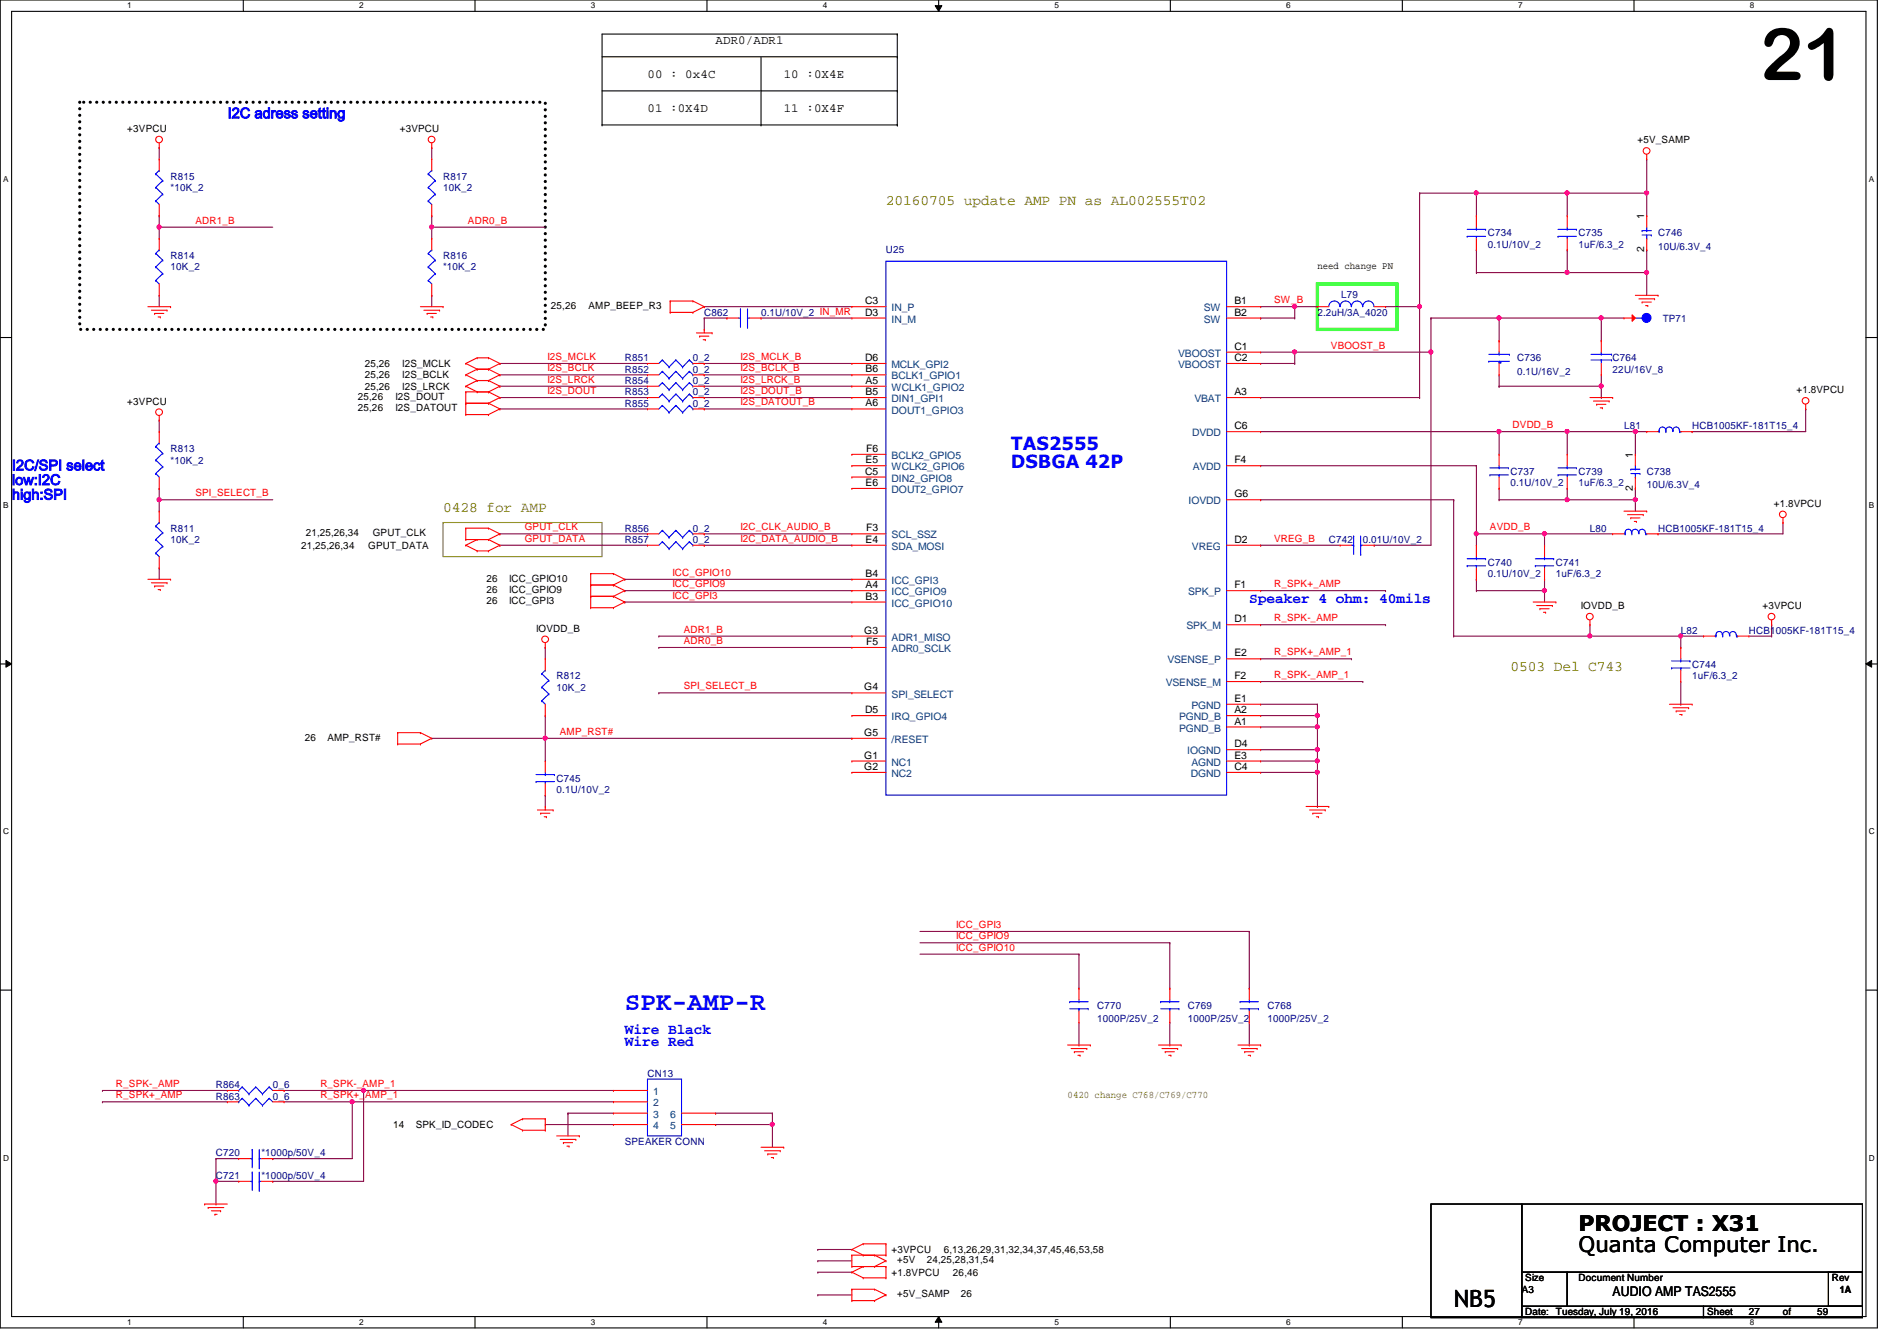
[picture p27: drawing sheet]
<svg xmlns="http://www.w3.org/2000/svg" width="297mm" height="210mm" viewBox="0 0 297 210" stroke-linecap="round" stroke-linejoin="round" font-family="sans-serif">
<defs><g id="words">
<text font-size="11.3" x="275.6" y="12.5">21</text>
<text font-size="4.1" fill="#00f" x="97.8" y="158.1">SPK-AMP-R</text>
<text font-size="3.7" x="227.6" y="204.6">NB5</text>
<g font-size="3.3">
<text x="247.2" y="195.9">Quanta Computer Inc.</text>
<text x="247.2" y="192.7">PROJECT : X31</text>
</g>
<g font-size="2.8" fill="#00f">
<text x="158.3" y="70.4">TAS2555</text>
<text x="158.3" y="73.2">DSBGA 42P</text>
</g>
<g font-size="2.3" fill="#00f">
<text x="35.6" y="18.5">ICadrs</text>
<text x="36.3" y="18.5">2</text>
<text x="43.1" y="18.5">essti</text>
<text x="48.5" y="18.5">etg</text>
<text x="51.5" y="18.5">n</text>
<text x="1.9" y="73.6">IC/PIslc</text>
<text x="1.9" y="75.9">lw:2</text>
<text x="2.4" y="75.9">o IC</text>
<text x="2.5" y="73.6">2 S</text>
<text x="11.5" y="73.6">eet</text>
<text x="1.9" y="78.2">hihS</text>
<text x="3.6" y="78.2">g:PI</text>
<text x="195.6" y="94.3">Speaker 4 ohm: 40mils</text>
<text x="97.8" y="161.9">Wire Black</text>
<text x="97.8" y="163.7">Wire Red</text>
</g>
<g font-size="2.3" fill="#808000">
<text x="138.7" y="32.1">20160705 update AMP PN as AL002555T02</text>
<text x="69.4" y="80.1">0428 for AMP</text>
<text x="236.5" y="105">0503 Del C743</text>
</g>
<text font-size="2.1" x="252.5" y="202.9">AUDIO AMP TAS2555</text>
<g font-size="1.9">
<text x="112.1" y="6.9">ADR0/ADR1</text>
<text x="101.4" y="12.2">00 : 0x4C</text>
<text x="101.4" y="17.5">01 :0X4D</text>
<text x="122.7" y="12.2">10 :0X4E</text>
<text x="122.7" y="17.5">11 :0X4F</text>
</g>
<g font-size="1.6">
<text x="19.9" y="20.7">+3VPCU</text>
<text x="62.6" y="20.7">+3VPCU</text>
<text x="256.4" y="22.4">+5V_SAMP</text>
<text x="257.5" y="34.3" transform="rotate(-90 257.5 34.3)">1</text>
<text x="257.5" y="39.5" transform="rotate(-90 257.5 39.5)">2</text>
<text x="135.5" y="47.6">C3</text>
<text x="193.3" y="47.6">B1</text>
<text x="206.3" y="42.1">need change PN</text>
<text x="86.3" y="48.4">25,26</text>
<text x="92.2" y="48.4">AMP_BEEP_R3</text>
<text x="135.5" y="49.4">D3</text>
<text x="193.3" y="49.4">B2</text>
<text x="57.1" y="57.4">25,26</text>
<text x="57.1" y="59.2">25,26</text>
<text x="63" y="57.4">I2S_MCLK</text>
<text x="63" y="59.2">I2S_BCLK</text>
<text x="135.5" y="56.5">D6</text>
<text x="135.5" y="58.3">B6</text>
<text x="193.3" y="56.5">C2</text>
<text x="193.3" y="54.7">C1</text>
<text x="19.9" y="63.3">+3VPCU</text>
<text x="56" y="62.6">25,26</text>
<text x="56" y="64.4">25,26</text>
<text x="57.1" y="61">25,26</text>
<text x="61.9" y="62.6">I2S_DOUT</text>
<text x="61.9" y="64.4">I2S_DATOUT</text>
<text x="63" y="61">I2S_LRCK</text>
<text x="135.5" y="63.6">A6</text>
<text x="135.5" y="60.1">A5</text>
<text x="135.5" y="61.8">B5</text>
<text x="193.3" y="61.8">A3</text>
<text x="281.3" y="61.6">+1.8VPCU</text>
<text x="135.6" y="70.7">F6</text>
<text x="193.3" y="67.2">C6</text>
<text x="255.7" y="71.7" transform="rotate(-90 255.7 71.7)">1</text>
<text x="135.5" y="74.3">C5</text>
<text x="135.5" y="72.5">E5</text>
<text x="135.5" y="76.1">E6</text>
<text x="193.3" y="72.5">F4</text>
<text x="193.3" y="77.9">G6</text>
<text x="255.7" y="76.8" transform="rotate(-90 255.7 76.8)">2</text>
<text x="47.9" y="83.9">21,25,26,34</text>
<text x="58.4" y="83.9">GPUT_CLK</text>
<text x="135.6" y="83.2">F3</text>
<text x="277.7" y="79.3">+1.8VPCU</text>
<text x="47.2" y="85.9">21,25,26,34</text>
<text x="57.7" y="85.9">GPUT_DATA</text>
<text x="135.5" y="85">E4</text>
<text x="193.3" y="85">D2</text>
<text x="76.2" y="92.8">26</text>
<text x="76.2" y="94.6">26</text>
<text x="76.2" y="91.1">26</text>
<text x="79.7" y="92.8">ICC_GPIO9</text>
<text x="79.7" y="94.6">ICC_GPI3</text>
<text x="79.7" y="91.1">ICC_GPIO10</text>
<text x="135.5" y="90.3">B4</text>
<text x="135.5" y="92.1">A4</text>
<text x="135.5" y="93.9">B3</text>
<text x="193.3" y="92.1">F1</text>
<text x="247.5" y="95.3">IOVDD_B</text>
<text x="276" y="95.3">+3VPCU</text>
<text x="83.9" y="98.9">IOVDD_B</text>
<text x="135.3" y="99.2">G3</text>
<text x="135.6" y="101">F5</text>
<text x="193.3" y="97.4">D1</text>
<text x="193.3" y="106.3">F2</text>
<text x="193.3" y="102.7">E2</text>
<text x="135.3" y="108.1">G4</text>
<text x="135.5" y="111.6">D5</text>
<text x="193.3" y="109.9">E1</text>
<text x="193.3" y="113.4">A1</text>
<text x="193.3" y="111.6">A2</text>
<text x="47.7" y="116">26</text>
<text x="51.3" y="116">AMP_RST#</text>
<text x="135.3" y="115.2">G5</text>
<text x="135.3" y="118.7">G1</text>
<text x="193.3" y="118.7">E3</text>
<text x="193.3" y="117">D4</text>
<text x="135.3" y="120.5">G2</text>
<text x="193.3" y="120.5">C4</text>
<text x="61.5" y="176.6">14</text>
<text x="65.1" y="176.6">SPK_ID_CODEC</text>
<text x="139.6" y="196.1">+3VPCU</text>
<text x="140.5" y="197.7">+5V</text>
<text x="145.1" y="197.7">24,25,28,31,54</text>
<text x="147.8" y="196.1">6,13,26,29,31,32,34,37,45,46,53,58</text>
<text x="139.6" y="199.7">+1.8VPCU</text>
<text x="140.5" y="203.1">+5V_SAMP</text>
<text x="149.2" y="199.7">26,46</text>
<text x="150.4" y="203.1">26</text>
<text x="238.3" y="202.4">A3</text>
<text x="238.8" y="200.6">Size</text>
<text x="247.2" y="200.6">Document Number</text>
<text x="286.8" y="200.6">Rev</text>
<text x="288.1" y="202.4">1A</text>
<text x="238.8" y="205.9">Date:</text>
<text x="243.6" y="205.9">Tuesday, July 19, 2016</text>
<text x="267.3" y="205.9">Sheet</text>
<text x="273.9" y="205.9">27</text>
<text x="279.2" y="205.9">of</text>
<text x="284.5" y="205.9">59</text>
</g>
<g font-size="1.6" fill="#000080">
<text x="26.7" y="28.1">R815</text>
<text x="26.7" y="29.9">*10K_2</text>
<text x="69.4" y="28.1">R817</text>
<text x="69.4" y="29.9">10K_2</text>
<text x="26.7" y="40.6">R814</text>
<text x="69.4" y="40.6">R816</text>
<text x="138.7" y="39.7">U25</text>
<text x="233" y="37">C734</text>
<text x="233" y="38.8">0.1U/10V_2</text>
<text x="247.2" y="37">C735</text>
<text x="247.2" y="38.8">1uF/6.3_2</text>
<text x="259.6" y="37">C746</text>
<text x="259.6" y="39.1">10U/6.3V_4</text>
<text x="26.7" y="42.3">10K_2</text>
<text x="69.4" y="42.3">*10K_2</text>
<text x="210" y="46.6">L79</text>
<text x="110.3" y="49.4">C862</text>
<text x="119.2" y="49.4">0.1U/10V_2 IN_MR</text>
<text x="206.3" y="49.4">2.2uH/3A_4020</text>
<text x="260.3" y="50.3">TP71</text>
<text x="97.8" y="58.3">R852</text>
<text x="97.8" y="56.6">R851</text>
<text x="108.5" y="58.3">0_2</text>
<text x="108.5" y="56.6">0_2</text>
<text x="237.6" y="56.6">C736</text>
<text x="237.6" y="58.7">0.1U/16V_2</text>
<text x="252.5" y="56.6">C764</text>
<text x="252.5" y="58.3">22U/16V_8</text>
<text x="97.8" y="61.9">R853</text>
<text x="97.8" y="60.1">R854</text>
<text x="97.8" y="63.7">R855</text>
<text x="108.5" y="61.9">0_2</text>
<text x="108.5" y="60.1">0_2</text>
<text x="108.5" y="63.7">0_2</text>
<text x="26.7" y="70.8">R813</text>
<text x="254.3" y="67.2">L81</text>
<text x="265" y="67.2">HCB1005KF-181T15_4</text>
<text x="26.7" y="72.6">*10K_2</text>
<text x="236.5" y="74.3">C737</text>
<text x="236.5" y="76.1">0.1U/10V_2</text>
<text x="247.2" y="74.3">C739</text>
<text x="247.2" y="76.1">1uF/6.3_2</text>
<text x="257.8" y="74.3">C738</text>
<text x="257.8" y="76.5">10U/6.3V_4</text>
<text x="26.7" y="83.2">R811</text>
<text x="97.8" y="83.2">R856</text>
<text x="108.5" y="83.2">0_2</text>
<text x="249" y="83.2">L80</text>
<text x="259.6" y="83.2">HCB1005KF-181T15_4</text>
<text x="26.7" y="85">10K_2</text>
<text x="97.8" y="85">R857</text>
<text x="108.5" y="85">0_2</text>
<text x="208.1" y="85">C742</text>
<text x="213.4" y="85">0.01U/10V_2</text>
<text x="233" y="88.6">C740</text>
<text x="243.6" y="88.6">C741</text>
<text x="233" y="90.3">0.1U/10V_2</text>
<text x="243.6" y="90.3">1uF/6.3_2</text>
<text x="263.2" y="99.2">L82</text>
<text x="273.9" y="99.2">HCB1005KF-181T15_4</text>
<text x="87.2" y="106.3">R812</text>
<text x="265" y="104.6">C744</text>
<text x="265" y="106.3">1uF/6.3_2</text>
<text x="87.2" y="108.1">10K_2</text>
<text x="87.2" y="122.3">C745</text>
<text x="87.2" y="124.1">0.1U/10V_2</text>
<text x="171.8" y="157.9">C770</text>
<text x="171.8" y="160">1000P/25V_2</text>
<text x="186" y="157.9">C769</text>
<text x="186" y="160">1000P/25V_2</text>
<text x="198.5" y="157.9">C768</text>
<text x="198.5" y="160">1000P/25V_2</text>
<text x="33.8" y="172.1">R863</text>
<text x="33.8" y="170.3">R864</text>
<text x="42.7" y="172.1">0_6</text>
<text x="42.7" y="170.3">0_6</text>
<text x="101.4" y="168.6">CN13</text>
<text x="97.8" y="179.2">SPEAKER CONN</text>
<text x="33.8" y="181">C720</text>
<text x="33.8" y="184.6">C721</text>
<text x="40.9" y="181">*1000p/50V_4</text>
<text x="40.9" y="184.6">*1000p/50V_4</text>
</g>
<g font-size="1.6" fill="#f00">
<text x="30.6" y="35">ADR1_B</text>
<text x="73.3" y="35">ADR0_B</text>
<text x="199.5" y="47.5">SW_B</text>
<text x="85.7" y="56.3">I2S_MCLK</text>
<text x="85.7" y="58.1">I2S_BCLK</text>
<text x="85.7" y="59.9">I2S_LRCK</text>
<text x="115.9" y="56.3">I2S_MCLK_B</text>
<text x="115.9" y="58.1">I2S_BCLK_B</text>
<text x="115.9" y="59.9">I2S_LRCK_B</text>
<text x="208.4" y="54.6">VBOOST_B</text>
<text x="85.7" y="61.7">I2S_DOUT</text>
<text x="115.9" y="61.7">I2S_DOUT_B</text>
<text x="115.9" y="63.5">I2S_DATOUT_B</text>
<text x="236.9" y="67">DVDD_B</text>
<text x="30.6" y="77.7">SPI_SELECT_B</text>
<text x="82.2" y="83">GPUT_CLK</text>
<text x="115.9" y="83">I2C_CLK_AUDIO_B</text>
<text x="233.3" y="83">AVDD_B</text>
<text x="82.2" y="84.8">GPUT_DATA</text>
<text x="115.9" y="84.8">I2C_DATA_AUDIO_B</text>
<text x="199.5" y="84.8">VREG_B</text>
<text x="105.3" y="91.9">ICC_GPIO9</text>
<text x="105.3" y="93.7">ICC_GPI3</text>
<text x="105.3" y="90.1">ICC_GPIO10</text>
<text x="199.5" y="91.9">R_SPK+_AMP</text>
<text x="107.1" y="99">ADR1_B</text>
<text x="107.1" y="100.8">ADR0_B</text>
<text x="199.5" y="97.2">R_SPK-_AMP</text>
<text x="107.1" y="107.9">SPI_SELECT_B</text>
<text x="199.5" y="102.6">R_SPK+_AMP_1</text>
<text x="199.5" y="106.1">R_SPK-_AMP_1</text>
<text x="87.7" y="115">AMP_RST#</text>
<text x="149.7" y="147">ICC_GPIO9</text>
<text x="149.7" y="145.2">ICC_GPI3</text>
<text x="149.7" y="148.8">ICC_GPIO10</text>
<text x="18.2" y="171.9">R_SPK+_AMP</text>
<text x="18.2" y="170.1">R_SPK-_AMP</text>
<text x="50.2" y="171.9">R_SPK+_AMP_1</text>
<text x="50.2" y="170.1">R_SPK-_AMP_1</text>
</g>
<g font-size="1.6" fill="#004080">
<text x="139.6" y="48.7">IN_P</text>
<text x="139.6" y="50.5">IN_M</text>
<text x="188.5" y="48.7">SW</text>
<text x="188.5" y="50.5">SW</text>
<text x="139.6" y="57.6">MCLK_GPI2</text>
<text x="139.6" y="59.4">BCLK1_GPIO1</text>
<text x="184.5" y="57.6">VBOOST</text>
<text x="184.5" y="55.8">VBOOST</text>
<text x="139.6" y="64.7">DOUT1_GPIO3</text>
<text x="139.6" y="61.2">WCLK1_GPIO2</text>
<text x="139.6" y="62.9">DIN1_GPI1</text>
<text x="187" y="62.9">VBAT</text>
<text x="139.6" y="71.8">BCLK2_GPIO5</text>
<text x="186.7" y="68.3">DVDD</text>
<text x="139.6" y="75.4">DIN2_GPIO8</text>
<text x="139.6" y="73.6">WCLK2_GPIO6</text>
<text x="139.6" y="77.2">DOUT2_GPIO7</text>
<text x="186.8" y="73.6">AVDD</text>
<text x="186.1" y="79">IOVDD</text>
<text x="139.6" y="84.3">SCL_SSZ</text>
<text x="139.6" y="86.1">SDA_MOSI</text>
<text x="186.6" y="86.1">VREG</text>
<text x="139.6" y="91.4">ICC_GPI3</text>
<text x="139.6" y="93.2">ICC_GPIO9</text>
<text x="139.6" y="95">ICC_GPIO10</text>
<text x="186.1" y="93.2">SPK_P</text>
<text x="139.6" y="100.3">ADR1_MISO</text>
<text x="185.8" y="98.5">SPK_M</text>
<text x="139.6" y="102.1">ADR0_SCLK</text>
<text x="182.5" y="107.4">VSENSE_M</text>
<text x="182.8" y="103.8">VSENSE_P</text>
<text x="139.6" y="109.2">SPI_SELECT</text>
<text x="139.6" y="112.7">IRQ_GPIO4</text>
<text x="184.6" y="112.7">PGND_B</text>
<text x="186.6" y="111">PGND</text>
<text x="139.6" y="116.3">/RESET</text>
<text x="139.6" y="119.8">NC1</text>
<text x="184.6" y="114.5">PGND_B</text>
<text x="185.9" y="118.1">IOGND</text>
<text x="186.6" y="119.8">AGND</text>
<text x="139.6" y="121.6">NC2</text>
<text x="186.5" y="121.6">DGND</text>
<text x="102.3" y="171.4">1</text>
<text x="102.3" y="173.2">2</text>
<text x="102.3" y="175">3</text>
<text x="102.3" y="176.7">4</text>
<text x="104.9" y="176.7">5</text>
<text x="104.9" y="175">6</text>
</g>
<text font-size="1.6" fill="#808000" x="167.2" y="171.9">0420 change C768/C769/C770</text>
<g font-size="1.3">
<text x="19.9" y="1.3">1</text>
<text x="56.2" y="1.3">2</text>
<text x="92.5" y="1.3">3</text>
<text x="128.8" y="1.3">4</text>
<text x="165.1" y="1.3">5</text>
<text x="201.4" y="1.3">6</text>
<text x="237.7" y="1.3">7</text>
<text x="274" y="1.3">8</text>
<text x=".5" y="28.4">A</text>
<text x="292.6" y="28.4">A</text>
<text x=".5" y="79.5">B</text>
<text x="292.6" y="79.5">B</text>
<text x=".5" y="130.6">C</text>
<text x="292.6" y="130.6">C</text>
<text x=".5" y="181.7">D</text>
<text x="292.6" y="181.7">D</text>
<text x="19.9" y="207.4">1</text>
<text x="56.2" y="207.4">2</text>
<text x="92.5" y="207.4">3</text>
<text x="128.8" y="207.4">4</text>
<text x="165.1" y="207.4">5</text>
<text x="201.4" y="207.4">6</text>
<text x="237.7" y="207.4">7</text>
<text x="274" y="207.4">8</text>
</g>
</g></defs>
<path d="M0 0h294v207.9h-294zM1.8 1.8h290.4v204.3h-290.4z" fill="none" stroke="#000" stroke-width=".17"/>
<g fill="#fff">
<path d="M19.9 .2h.7v1.4h-.7z"/>
<path d="M19.9 206.2h.7v1.4h-.7z"/>
</g>
<path d="M38.1 0v1.8M38.1 206.1v1.8" fill="none" stroke="#000" stroke-width=".17"/>
<g fill="#fff">
<path d="M56.2 .2h.7v1.4h-.7z"/>
<path d="M56.2 206.2h.7v1.4h-.7z"/>
</g>
<path d="M74.4 0v1.8M74.4 206.1v1.8" fill="none" stroke="#000" stroke-width=".17"/>
<g fill="#fff">
<path d="M92.5 .2h.7v1.4h-.7z"/>
<path d="M92.5 206.2h.7v1.4h-.7z"/>
</g>
<path d="M110.7 0v1.8M110.7 206.1v1.8" fill="none" stroke="#000" stroke-width=".17"/>
<g fill="#fff">
<path d="M128.8 .2h.7v1.4h-.7z"/>
<path d="M128.8 206.2h.7v1.4h-.7z"/>
</g>
<path d="M147 0v1.8M147 206.1v1.8" fill="none" stroke="#000" stroke-width=".17"/>
<path d="M146.4 .9h1.1l-.5 .9zM147 206.1l.5 .9h-1.1z" fill="#000"/>
<path d="M146.4 .9h1.1l-.5 .9zM147 206.1l.5 .9h-1.1z" fill="none" stroke="#000" stroke-width=".16"/>
<g fill="#fff">
<path d="M165.1 .2h.7v1.4h-.7z"/>
<path d="M165.1 206.2h.7v1.4h-.7z"/>
</g>
<path d="M183.3 0v1.8M183.3 206.1v1.8" fill="none" stroke="#000" stroke-width=".17"/>
<g fill="#fff">
<path d="M201.4 .2h.7v1.4h-.7z"/>
<path d="M201.4 206.2h.7v1.4h-.7z"/>
</g>
<path d="M219.6 0v1.8M219.6 206.1v1.8" fill="none" stroke="#000" stroke-width=".17"/>
<g fill="#fff">
<path d="M237.7 .2h.7v1.4h-.7z"/>
<path d="M237.7 206.2h.7v1.4h-.7z"/>
</g>
<path d="M255.9 0v1.8M255.9 206.1v1.8" fill="none" stroke="#000" stroke-width=".17"/>
<g fill="#fff">
<path d="M274 .2h.7v1.4h-.7z"/>
<path d="M274 206.2h.7v1.4h-.7z"/>
<path d="M.5 27.3h.8v1.4h-.8z"/>
<path d="M292.6 27.3h.9v1.4h-.9z"/>
<path d="M.5 78.4h.8v1.4h-.8z"/>
<path d="M292.6 78.4h.9v1.4h-.9z"/>
</g>
<path d="M0 52.8h1.8M292.2 52.8h1.8" fill="none" stroke="#000" stroke-width=".17"/>
<g fill="#fff">
<path d="M.5 129.5h.9v1.4h-.9z"/>
<path d="M292.6 129.5h.9v1.4h-.9z"/>
</g>
<path d="M0 103.9h1.8M292.2 103.9h1.8" fill="none" stroke="#000" stroke-width=".17"/>
<path d="M.9 103.4l.9 .5-.9 .5zM292.2 103.9l.9-.5v1z" fill="#000"/>
<path d="M.9 103.4l.9 .5-.9 .5zM292.2 103.9l.9-.5v1z" fill="none" stroke="#000" stroke-width=".16"/>
<g fill="#fff">
<path d="M.5 180.5h.9v1.4h-.9z"/>
<path d="M292.6 180.5h.9v1.4h-.9z"/>
</g>
<g fill="none" stroke="#000" stroke-width=".17">
<path d="M94.3 19.6h.1M94.3 19.6h46.2M94.3 14.2h46.2M94.3 8.9h46.2M119.2 19.6h.1M119.2 8.9v10.7M140.5 19.6h.1M140.5 14.2h.1M140.5 8.9h.1M140.5 5.3h.1M140.5 5.3v14.3M140.5 5.3h-46.2v14.3"/>
<path d="M0 155h1.8M292.2 155h1.8"/>
</g>
<path d="M12.5 16h72.9v35.6h-72.9z" fill="none" stroke="#000" stroke-width=".51" stroke-dasharray="0 1"/>
<path d="M206.3 44.4h12.4v7.2h-12.4z" fill="none" stroke="#0f0" stroke-width=".51"/>
<path d="M69.4 81.8h24.9v5.3h-24.9z" fill="none" stroke="#808000" stroke-width=".17"/>
<path d="M197.4 49.8h.1M197.4 48h8.9M197.4 49.8h5.3M202.7 48h.1M202.7 49.8h.1M202.7 48v1.8M206.3 48h.1" fill="none" stroke="#800040" stroke-width=".17"/>
<circle cx="202.7" cy="48" r=".32" fill="#f0f"/>
<circle cx="202.7" cy="48" r=".32" fill="none" stroke="#f0f" stroke-width=".17"/>
<path d="M217 48h5.3M222.3 48h.1" fill="none" stroke="#800040" stroke-width=".17"/>
<circle cx="222.3" cy="48" r=".32" fill="#f0f"/>
<circle cx="222.3" cy="48" r=".32" fill="none" stroke="#f0f" stroke-width=".17"/>
<path d="M222.3 30.2h.1M222.3 30.2v17.8M222.3 30.2h8.9M257.8 30.2h.1M257.8 24.9v5.3M197.4 62.2h24.9M222.3 62.2h.1" fill="none" stroke="#800040" stroke-width=".17"/>
<circle cx="257.8" cy="30.2" r=".32" fill="#f0f"/>
<circle cx="257.8" cy="30.2" r=".32" fill="none" stroke="#f0f" stroke-width=".17"/>
<path d="M231.2 30.2h.1M231.2 30.2v3.6M231.2 30.2h14.2M245.4 30.2h.1M245.4 30.2v3.6" fill="none" stroke="#800040" stroke-width=".17"/>
<circle cx="245.4" cy="30.2" r=".32" fill="#f0f"/>
<circle cx="245.4" cy="30.2" r=".32" fill="none" stroke="#f0f" stroke-width=".17"/>
<circle cx="231.2" cy="30.2" r=".32" fill="#f0f"/>
<circle cx="231.2" cy="30.2" r=".32" fill="none" stroke="#f0f" stroke-width=".17"/>
<path d="M231.2 39.1h.1M231.2 39.1v3.6M231.2 42.7h.1M231.2 42.7h14.2" fill="none" stroke="#800040" stroke-width=".17"/>
<circle cx="245.4" cy="42.6" r=".32" fill="#f0f"/>
<circle cx="245.4" cy="42.6" r=".32" fill="none" stroke="#f0f" stroke-width=".17"/>
<path d="M257.8 39.1h.1M257.8 39.1v7.1M257.8 42.7h.1" fill="none" stroke="#800040" stroke-width=".17"/>
<circle cx="257.8" cy="42.6" r=".32" fill="#f0f"/>
<circle cx="257.8" cy="42.6" r=".32" fill="none" stroke="#f0f" stroke-width=".17"/>
<path d="M245.4 39.1h.1M245.4 39.1v3.6M197.4 55.1h26.7M197.4 56.9h5.3M202.7 55.1h.1M202.7 56.9h.1M202.7 55.1v1.8M224.1 55.1h.1M224.1 55.1v30.2h-8.9M245.4 42.7h.1M245.4 42.7h12.4M215.2 85.3h.1" fill="none" stroke="#800040" stroke-width=".17"/>
<circle cx="202.7" cy="55.1" r=".32" fill="#f0f"/>
<circle cx="202.7" cy="55.1" r=".32" fill="none" stroke="#f0f" stroke-width=".17"/>
<circle cx="224" cy="55.1" r=".32" fill="#f0f"/>
<circle cx="224" cy="55.1" r=".32" fill="none" stroke="#f0f" stroke-width=".17"/>
<path d="M224.1 49.8h.1M224.1 49.8v5.3M224.1 49.8h26.6M234.7 53.3h.1M234.7 49.8v3.5M250.7 53.3h.1M250.7 49.8h.1M250.7 49.8v3.5" fill="none" stroke="#800040" stroke-width=".17"/>
<circle cx="234.7" cy="49.8" r=".32" fill="#f0f"/>
<circle cx="234.7" cy="49.8" r=".32" fill="none" stroke="#f0f" stroke-width=".17"/>
<circle cx="250.7" cy="49.8" r=".32" fill="#f0f"/>
<circle cx="250.7" cy="49.8" r=".32" fill="none" stroke="#f0f" stroke-width=".17"/>
<path d="M234.7 58.7v1.8M250.7 58.7v1.8M234.7 60.5h.1M234.7 60.5h16M250.7 60.5h.1" fill="none" stroke="#800040" stroke-width=".17"/>
<circle cx="250.7" cy="60.4" r=".32" fill="#f0f"/>
<circle cx="250.7" cy="60.4" r=".32" fill="none" stroke="#f0f" stroke-width=".17"/>
<path d="M250.7 49.8h.1M250.7 49.8h3.6M197.4 67.6h37.3M234.7 67.6h.1M250.7 62.2h.1M250.7 60.5v1.7" fill="none" stroke="#800040" stroke-width=".17"/>
<circle cx="234.7" cy="67.5" r=".32" fill="#f0f"/>
<circle cx="234.7" cy="67.5" r=".32" fill="none" stroke="#f0f" stroke-width=".17"/>
<path d="M234.7 67.6h.1M234.7 67.6v3.5M234.7 67.6h10.7" fill="none" stroke="#800040" stroke-width=".17"/>
<circle cx="245.4" cy="67.5" r=".32" fill="#f0f"/>
<circle cx="245.4" cy="67.5" r=".32" fill="none" stroke="#f0f" stroke-width=".17"/>
<path d="M234.7 76.5h.1M234.7 78.2h.1M234.7 76.5v1.7M234.7 78.2h10.7M245.4 67.6h.1M245.4 67.6v3.5M282.7 64h.1M282.7 64v3.6" fill="none" stroke="#800040" stroke-width=".17"/>
<circle cx="245.4" cy="78.2" r=".32" fill="#f0f"/>
<circle cx="245.4" cy="78.2" r=".32" fill="none" stroke="#f0f" stroke-width=".17"/>
<path d="M245.4 76.5h.1M245.4 78.2h.1M245.4 76.5v1.7M245.4 78.2h10.7M256.1 76.5h.1M256.1 78.2h.1M256.1 76.5v3.5" fill="none" stroke="#800040" stroke-width=".17"/>
<circle cx="256" cy="78.2" r=".32" fill="#f0f"/>
<circle cx="256" cy="78.2" r=".32" fill="none" stroke="#f0f" stroke-width=".17"/>
<path d="M197.4 72.9h33.8M231.2 72.9h.1M231.2 72.9v10.7" fill="none" stroke="#800040" stroke-width=".17"/>
<circle cx="231.2" cy="83.5" r=".32" fill="#f0f"/>
<circle cx="231.2" cy="83.5" r=".32" fill="none" stroke="#f0f" stroke-width=".17"/>
<path d="M231.2 83.6h.1M231.2 90.7h.1M231.2 92.5h.1M231.2 83.6v1.7M231.2 90.7v1.8M231.2 92.5h10.6M279.2 81.8h.1M279.2 81.8v1.8" fill="none" stroke="#800040" stroke-width=".17"/>
<circle cx="241.8" cy="92.4" r=".32" fill="#f0f"/>
<circle cx="241.8" cy="92.4" r=".32" fill="none" stroke="#f0f" stroke-width=".17"/>
<g fill="none" stroke="#800040" stroke-width=".17">
<path d="M197.4 78.2h30.2M227.6 78.2h.1M227.6 78.2v21.4M197.4 85.3h.1M197.4 85.3h12.4M197.4 92.5h19.6M197.4 97.8h19.6M217 92.5h.1M217 97.8h.1M227.6 99.6h.1M227.6 99.6h21.4M241.8 90.7h.1"/>
<path d="M241.8 92.5h.1M241.8 90.7v3.5M263.2 99.6v1.7M197.4 103.1h14.2M197.4 106.7h16M197.4 110.2h8.9M197.4 112h8.9M206.3 110.2h.1M206.3 112h.1M206.3 110.2v1.8M211.6 103.1h.1M213.4 106.7h.1"/>
<path d="M263.2 101.3h.1M263.2 110.2h.1M263.2 106.7v3.5"/>
</g>
<circle cx="206.3" cy="112" r=".32" fill="#f0f"/>
<circle cx="206.3" cy="112" r=".32" fill="none" stroke="#f0f" stroke-width=".17"/>
<path d="M197.4 113.8h8.9M206.3 113.8h.1M206.3 112v1.8" fill="none" stroke="#800040" stroke-width=".17"/>
<circle cx="206.3" cy="113.8" r=".32" fill="#f0f"/>
<circle cx="206.3" cy="113.8" r=".32" fill="none" stroke="#f0f" stroke-width=".17"/>
<path d="M197.4 117.3h8.9M206.3 117.3h.1M206.3 113.8v3.5" fill="none" stroke="#800040" stroke-width=".17"/>
<circle cx="206.3" cy="117.3" r=".32" fill="#f0f"/>
<circle cx="206.3" cy="117.3" r=".32" fill="none" stroke="#f0f" stroke-width=".17"/>
<path d="M206.3 119.1h.1M206.3 117.3v1.8" fill="none" stroke="#800040" stroke-width=".17"/>
<circle cx="206.3" cy="119.1" r=".32" fill="#f0f"/>
<circle cx="206.3" cy="119.1" r=".32" fill="none" stroke="#f0f" stroke-width=".17"/>
<path d="M197.4 119.1h8.9M206.3 119.1h.1M206.3 119.1v1.8M197.4 120.9h8.9M206.3 120.9h.1" fill="none" stroke="#800040" stroke-width=".17"/>
<circle cx="206.3" cy="120.9" r=".32" fill="#f0f"/>
<circle cx="206.3" cy="120.9" r=".32" fill="none" stroke="#f0f" stroke-width=".17"/>
<g fill="none" stroke="#800040" stroke-width=".17">
<path d="M110.3 48h.1M110.3 48h23.1M24.9 76.5h.1M24.9 78.2h.1M24.9 76.5v3.5M24.9 78.2h17.8M24.9 88.9h.1M24.9 88.9v1.8M85.4 112h.1M85.4 101.3h.1M85.4 115.6h.1M85.4 101.3v1.8"/>
<path d="M85.4 112v7.1M85.4 115.6h48M103.2 108.5h.1M103.2 108.5h30.2M133.4 115.6h.1M85.4 124.5h.1M85.4 124.5v1.7M206.3 126.2h.1M206.3 120.9v5.3"/>
</g>
<circle cx="24.9" cy="78.2" r=".32" fill="#f0f"/>
<circle cx="24.9" cy="78.2" r=".32" fill="none" stroke="#f0f" stroke-width=".17"/>
<path d="M245.4 30.2h.1M245.4 30.2h12.4v3.6M257.8 33.8h.1M24.9 65.8h.1M24.9 65.8v1.8M245.4 67.6h.1M245.4 67.6h12.4M256.1 67.6h.1M256.1 67.6v3.5M265 67.6h.1M265 67.6h17.7" fill="none" stroke="#800040" stroke-width=".17"/>
<circle cx="256" cy="67.5" r=".32" fill="#f0f"/>
<circle cx="256" cy="67.5" r=".32" fill="none" stroke="#f0f" stroke-width=".17"/>
<path d="M231.2 83.6h.1M231.2 83.6h10.6M241.8 83.6h.1M241.8 83.6v1.7M259.6 83.6h.1M259.6 83.6h19.6" fill="none" stroke="#800040" stroke-width=".17"/>
<circle cx="241.8" cy="83.5" r=".32" fill="#f0f"/>
<circle cx="241.8" cy="83.5" r=".32" fill="none" stroke="#f0f" stroke-width=".17"/>
<path d="M241.8 83.6h.1M241.8 83.6h10.7M249 97.8h.1M249 99.6h.1M249 99.6h17.7M249 97.8v1.8M263.2 99.6h.1M273.9 99.6h3.5M277.4 99.6h.1M277.4 97.8h.1M277.4 97.8v1.8" fill="none" stroke="#800040" stroke-width=".17"/>
<circle cx="263.2" cy="99.5" r=".32" fill="#f0f"/>
<circle cx="263.2" cy="99.5" r=".32" fill="none" stroke="#f0f" stroke-width=".17"/>
<circle cx="248.9" cy="99.5" r=".32" fill="#f0f"/>
<circle cx="248.9" cy="99.5" r=".32" fill="none" stroke="#f0f" stroke-width=".17"/>
<path d="M24.9 33.8h.1M24.9 35.6h.1M24.9 33.8v3.5M24.9 35.6h17.8M24.9 46.2h.1M24.9 46.2v1.8M103.2 99.6h.1M103.2 99.6h30.2M103.2 101.3h.1M103.2 101.3h30.2" fill="none" stroke="#800040" stroke-width=".17"/>
<circle cx="24.9" cy="35.5" r=".32" fill="#f0f"/>
<circle cx="24.9" cy="35.5" r=".32" fill="none" stroke="#f0f" stroke-width=".17"/>
<path d="M24.9 23.1h.1M24.9 23.1v1.8M67.6 33.8h.1M67.6 35.6h.1M67.6 33.8v3.5M67.6 35.6h17.8M67.6 46.2h.1M67.6 46.2v1.8" fill="none" stroke="#800040" stroke-width=".17"/>
<circle cx="67.6" cy="35.5" r=".32" fill="#f0f"/>
<circle cx="67.6" cy="35.5" r=".32" fill="none" stroke="#f0f" stroke-width=".17"/>
<g fill="none" stroke="#800040" stroke-width=".17">
<path d="M67.6 23.1h.1M67.6 23.1v1.8M78.3 56.9h.1M78.3 58.7h.1M78.3 56.9h23.1M78.3 58.7h23.1M110.3 56.9h.1M110.3 58.7h.1M110.3 56.9h23.1M110.3 58.7h23.1M78.3 62.2h.1M78.3 64h.1"/>
<path d="M78.3 60.5h.1M78.3 62.2h23.1M78.3 64h23.1M78.3 60.5h23.1M110.3 60.5h.1M110.3 62.2h.1M110.3 64h.1M110.3 62.2h23.1M110.3 64h23.1M110.3 60.5h23.1M78.3 83.6h.1M78.3 85.3h.1"/>
<path d="M78.3 83.6h23.1M78.3 85.3h23.1M97.8 92.5h.1M97.8 92.5h35.6M110.3 83.6h.1M110.3 85.3h.1M110.3 83.6h23.1M110.3 85.3h23.1M144.1 147.6h39.1M144.1 145.8h51.5M144.1 149.4h24.8M168.9 149.4h.1"/>
<path d="M168.9 154.7h.1M168.9 149.4v5.3M183.2 147.6h.1M183.2 154.7h.1M183.2 147.6v7.1M195.6 145.8h.1M195.6 154.7h.1M195.6 145.8v8.9M16 172.5h.1M16 172.5h19.6M55.2 172.5h.1M55.2 172.5v8.9h-12.5"/>
<path d="M168.9 163.6h.1M168.9 160v3.6M183.2 163.6h.1M183.2 160v3.6M195.6 163.6h.1M195.6 160v3.6M33.8 181.4h.1M33.8 184.9h.1M33.8 181.4h3.6M33.8 181.4v3.5M42.7 181.4h.1"/>
</g>
<circle cx="33.8" cy="184.9" r=".32" fill="#f0f"/>
<circle cx="33.8" cy="184.9" r=".32" fill="none" stroke="#f0f" stroke-width=".17"/>
<path d="M55.2 172.5h.1M55.2 172.5h40.9" fill="none" stroke="#800040" stroke-width=".17"/>
<circle cx="55.1" cy="172.4" r=".32" fill="#f0f"/>
<circle cx="55.1" cy="172.4" r=".32" fill="none" stroke="#f0f" stroke-width=".17"/>
<path d="M16 170.7h.1M16 170.7h19.6M44.5 170.7h.1M44.5 172.5h10.7M44.5 170.7h51.6M55.2 172.5h.1M56.9 170.7h.1M56.9 170.7v14.2h-14.2M33.8 184.9h.1M33.8 184.9h3.6M42.7 184.9h.1" fill="none" stroke="#800040" stroke-width=".17"/>
<circle cx="56.9" cy="170.7" r=".32" fill="#f0f"/>
<circle cx="56.9" cy="170.7" r=".32" fill="none" stroke="#f0f" stroke-width=".17"/>
<path d="M85.4 176h.1M85.4 176h10.7M88.9 174.2h.1M88.9 174.2h7.2M88.9 174.2v3.6M112.1 174.2h.1M112.1 176h.1M112.1 176h8.8M112.1 174.2h8.8M33.8 188.5h.1M33.8 184.9v3.6" fill="none" stroke="#800040" stroke-width=".17"/>
<circle cx="120.9" cy="176" r=".32" fill="#f0f"/>
<circle cx="120.9" cy="176" r=".32" fill="none" stroke="#f0f" stroke-width=".17"/>
<path d="M67.6 115.6h17.8M85.4 115.6h.1M120.9 176h.1M120.9 174.2h.1M120.9 174.2v5.4" fill="none" stroke="#800040" stroke-width=".17"/>
<circle cx="85.4" cy="115.5" r=".32" fill="#f0f"/>
<circle cx="85.4" cy="115.5" r=".32" fill="none" stroke="#f0f" stroke-width=".17"/>
<g fill="none" stroke="#800040" stroke-width=".17">
<path d="M110.3 49.8h.1M110.3 49.8h3.5M110.3 49.8v1.8M113.8 49.8h.1M119.2 49.8h.1M119.2 49.8h14.2M222.3 48h.1M222.3 48v14.2M97.8 94.2h.1M97.8 90.7h.1M97.8 94.2h35.6M97.8 90.7h35.6"/>
<path d="M128.1 199.1h.1M128.1 195.6h.1M128.1 197.4h.1M128.1 199.1h5.3M128.1 195.6h5.3M128.1 197.4h5.3M128.1 202.7h.1M128.1 202.7h5.3"/>
</g>
<g fill="none" stroke="#f00" stroke-width=".17">
<path d="M24.9 23.1h.1M24.9 22.4v.7M67.6 23.1h.1M67.6 33.8h.1M67.6 24.9h.1M67.6 22.4v.7M67.6 24.9v1.8M67.6 32v1.8M245.4 39.1h.1M245.4 33.8h.1M245.4 33.8v1.8M245.4 37.3v1.8"/>
<path d="M257.8 24.9h.1M257.8 24.2v.7M23.2 48h3.5M23.7 48.6h2.5M24.2 49.1h.1M24.2 49.1h1.5M24.8 49.6h.3M25.1 49.6h.1M26.2 48.6h.1M26.7 48h.1M65.8 48h3.6M66.4 48.6h2.4"/>
<path d="M66.9 49.1h.1M66.9 49.1h1.4M67.4 49.6h.4M67.8 49.6h.1M68.8 48.6h.1M69.4 48h.1M72.9 56.9h.1M72.9 58.7h.1M72.9 56.9l1.8 .9M72.9 58.7l1.8 .9M74.7 56h.1M74.7 57.8h.1"/>
<path d="M74.7 59.6h.1M74.7 56l-1.8 .9M74.7 56h1.8M74.7 57.8h1.8M74.7 57.8l-1.8 .9M74.7 59.6h1.8M74.7 59.6l-1.8 .9M76.5 56h.1M76.5 57.8h.1M76.5 59.6h.1M76.5 56l1.8 .9M76.5 57.8l1.8 .9"/>
<path d="M76.5 59.6l1.8 .9M78.3 56.9h.1M78.3 58.7h.1M78.3 56.9l-1.8 .9M78.3 58.7l-1.8 .9M101.4 58.7h.1M101.4 58.7h1.8M104.9 48.9h.1M104.9 47.1h.1M104.9 48.9h3.6M104.9 47.1v1.8M104.9 47.1h3.6"/>
<path d="M108.5 48.9h.1M108.5 47.1h.1M108.5 47.1l1.8 .9M108.5 58.7h1.8M109 52.1h2.5M109.6 52.6h.1M109.6 52.6h1.4M110.1 53.2h.3M110.3 48h.1M110.3 51.6h.1M110.3 58.7h.1M110.3 48l-1.8 .9"/>
<path d="M110.3 51.6v.5M110.4 53.2h.1M111.5 52.1h.1M133.4 48h.1M133.4 49.8h.1M133.4 56.9h.1M133.4 58.7h.1M133.4 48h5.3M133.4 58.7h5.3M133.4 49.8h5.3M133.4 56.9h5.3M192.1 48h5.3"/>
<path d="M192.1 49.8h5.3M192.1 56.9h5.3M192.1 55.1h5.3M197.4 48h.1M197.4 56.9h.1M197.4 55.1h.1M197.4 49.8h.1M256.1 46.2h3.5M256.6 46.8h2.5M257.1 47.3h.1M257.1 47.3h1.5M257.7 47.8h.3"/>
<path d="M258 47.8h.1M259.1 46.8h.1M259.6 46.2h.1M24.9 65.8h.1M24.9 76.5h.1M24.9 67.6h.1M24.9 65.1v.7M24.9 67.6v1.7M24.9 74.7v1.8M72.9 63.1h.1M72.9 61.3h.1M72.9 64.9h.1"/>
<path d="M72.9 60.5h.1M72.9 63.1h3.6M72.9 61.3v3.6M72.9 61.3h3.6M72.9 64.9h3.6M72.9 60.5l1.8 .8M74.7 61.3h.1M76.5 63.1h.1M76.5 61.3h.1M76.5 64.9h.1M76.5 61.3l1.8 .9M76.5 63.1l1.8 .9"/>
<path d="M78.3 62.2h.1M78.3 64h.1M78.3 60.5h.1M78.3 62.2l-1.8 .9M78.3 64l-1.8 .9M78.3 60.5l-1.8 .8M133.4 74.7h.1M133.4 64h.1M133.4 60.5h.1M133.4 62.2h.1M133.4 72.9h.1M133.4 76.5h.1"/>
<path d="M133.4 71.1h.1M133.4 62.2h5.3M133.4 74.7h5.3M133.4 64h5.3M133.4 60.5h5.3M133.4 72.9h5.3M133.4 76.5h5.3M133.4 71.1h5.3M192.1 62.2h5.3M192.1 72.9h5.3M192.1 67.6h5.3M192.1 78.2h5.3"/>
<path d="M197.4 72.9h.1M197.4 67.6h.1M197.4 62.2h.1M197.4 78.2h.1M249 62.2h3.5M249.5 62.8h2.5M250 63.3h.1M250 63.3h1.5M250.6 63.8h.3M250.9 63.8h.1M252 62.8h.1M252.5 62.2h.1"/>
<path d="M256.1 76.5h.1M256.1 71.1h.1M256.1 71.1v1.8M256.1 74.7v1.8M282.7 64h.1M282.7 63.3v.7M23.2 90.7h3.5M23.7 91.2h2.5M24.2 91.7h.1M24.2 91.7h1.5M24.8 92.3h.3M24.9 88.9h.1"/>
<path d="M24.9 80h.1M24.9 80v1.8M24.9 87.1v1.8M25.1 92.3h.1M26.2 91.2h.1M26.7 90.7h.1M72.9 84.5h.1M72.9 82.7h.1M72.9 85.3h.1M72.9 82.7v1.8M72.9 84.5h3.6M72.9 82.7h3.6"/>
<path d="M72.9 85.3l1.8 .9M74.7 84.5h.1M74.7 86.2h.1M74.7 84.5l-1.8 .8M74.7 86.2h1.8M76.5 84.5h.1M76.5 82.7h.1M76.5 86.2h.1M76.5 82.7l1.8 .9M76.5 84.5l1.8 .8M78.3 83.6h.1M78.3 85.3h.1"/>
<path d="M78.3 83.6l-1.8 .9M78.3 85.3l-1.8 .9M92.5 93.3h.1M92.5 91.6h.1M92.5 95.1h.1M92.5 89.8h.1M92.5 93.3h3.6M92.5 89.8v5.3M92.5 91.6h3.6M92.5 95.1h3.6M92.5 89.8h3.6M96.1 93.3h.1"/>
<path d="M96.1 91.6h.1M96.1 95.1h.1M96.1 89.8h.1M96.1 91.6l1.7 .9M96.1 93.3l1.7 .9M96.1 89.8l1.7 .9M97.8 92.5h.1M97.8 94.2h.1M97.8 90.7h.1M97.8 92.5l-1.7 .8M97.8 94.2l-1.7 .9M97.8 90.7l-1.7 .9"/>
<path d="M101.4 85.3h.1M101.4 85.3h1.8M108.5 85.3h1.8M110.3 85.3h.1M133.4 83.6h.1M133.4 85.3h.1M133.4 90.7h.1M133.4 92.5h.1M133.4 99.6h.1M133.4 94.2h.1M133.4 94.2h5.3M133.4 90.7h5.3"/>
<path d="M133.4 83.6h5.3M133.4 85.3h5.3M133.4 92.5h5.3M133.4 99.6h5.3M192.1 85.3h5.3M192.1 92.5h5.3M192.1 97.8h5.3M197.4 97.8h.1M197.4 92.5h.1M197.4 85.3h.1M240.1 94.2h3.5M240.6 94.8h2.5"/>
<path d="M241.1 95.3h.1M241.1 95.3h1.5M241.7 95.8h.3M242 95.8h.1M243.1 94.8h.1M243.6 94.2h.1M249 97.8h.1M249 97.1v.7M254.3 80h3.5M254.8 80.6h2.5M255.4 81.1h.1M255.4 81.1h1.4"/>
<path d="M255.9 81.6h.3M256.2 81.6h.1M257.3 80.6h.1M257.8 80h.1M277.4 97.8h.1M277.4 97.1v.7M279.2 81.8h.1M279.2 81.1v.7M62.3 116.5h.1M62.3 114.7h.1M62.3 116.5h3.5M62.3 114.7v1.8"/>
<path d="M62.3 114.7h3.5M65.8 116.5h.1M65.8 114.7h.1M65.8 114.7l1.8 .9M67.6 115.6h.1M67.6 115.6l-1.8 .9M85.4 101.3h.1M85.4 100.6v.7M133.4 101.3h.1M133.4 108.5h.1M133.4 112h.1M133.4 115.6h.1"/>
<path d="M133.4 119.1h.1M133.4 101.3h5.3M133.4 108.5h5.3M133.4 112h5.3M133.4 115.6h5.3M133.4 119.1h5.3M192.1 110.2h5.3M192.1 112h5.3M192.1 119.1h5.3M192.1 113.8h5.3M192.1 117.3h5.3M192.1 106.7h5.3"/>
<path d="M192.1 103.1h5.3M197.4 110.2h.1M197.4 113.8h.1M197.4 119.1h.1M197.4 117.3h.1M197.4 106.7h.1M197.4 103.1h.1M197.4 112h.1M261.4 110.2h3.6M262 110.8h2.4M262.5 111.3h.1M262.5 111.3h1.4"/>
<path d="M263 111.8h.4M263.4 111.8h.1M264.4 110.8h.1M265 110.2h.1M84.2 126.8h2.4M84.7 127.3h.1M84.7 127.3h1.4M85.2 127.8h.4M85.4 126.2h.1M85.4 126.2v.6M85.6 127.8h.1M86.6 126.8h.1"/>
<path d="M133.4 120.9h.1M133.4 120.9h5.3M192.1 120.9h5.3M197.4 120.9h.1M204.5 126.2h3.6M205.1 126.8h2.4M205.6 127.3h.1M205.6 127.3h1.4M206.1 127.8h.4M206.5 127.8h.1M207.5 126.8h.1M208.1 126.2h.1"/>
<path d="M80 176h.1M80 176l1.8 .9M81.8 176.9h.1M81.8 175.1h.1M81.8 176.9h3.6M81.8 175.1h3.6M81.8 175.1l-1.8 .9M85.4 176.9h.1M85.4 175.1h.1M85.4 175.1v1.8M87.2 177.8h3.5M87.7 178.4h2.5"/>
<path d="M88.2 178.9h.1M88.2 178.9h1.5M88.8 179.4h.3M89.1 179.4h.1M90.2 178.4h.1M90.7 177.8h.1M119.2 179.6h3.5M122.7 179.6h.1M167.2 163.6h3.5M167.7 164.1h2.5M168.2 164.6h.1M168.2 164.6h1.5"/>
<path d="M168.8 165.2h.3M169.1 165.2h.1M170.2 164.1h.1M170.7 163.6h.1M181.4 163.6h3.6M181.9 164.1h2.5M182.5 164.6h.1M182.5 164.6h1.4M183 165.2h.3M183.3 165.2h.1M184.4 164.1h.1M185 163.6h.1"/>
<path d="M193.8 163.6h3.6M194.4 164.1h2.4M194.9 164.6h.1M194.9 164.6h1.4M195.4 165.2h.4M195.8 165.2h.1M196.8 164.1h.1M197.4 163.6h.1M32 188.5h.1M32 188.5h3.6M32.6 189h.1M32.6 189h2.4"/>
<path d="M33.1 189.5h1.4M33.7 190.1h.1M33.7 190.1h.3M34.5 189.5h.1M119.7 180.1h2.5M120.2 180.6h.1M120.2 180.6h1.5M120.8 181.2h.3M121.1 181.2h.1M122.2 180.1h.1M133.4 195.6h.1M133.4 199.1h.1"/>
<path d="M133.4 198.2h.1M133.4 196.5h.1M133.4 196.5h5.3M133.4 195.6l1.8 .9M133.4 198.2h5.3M133.4 199.1l1.8 .9M133.4 196.5v1.7M135.2 194.7h.1M135.2 196.5h.1M135.2 198.2h.1M135.2 194.7l-1.8 .9M135.2 194.7h3.5"/>
<path d="M135.2 198.2l-1.8 .9M136.9 198.2h.1M136.9 196.5h.1M136.9 196.5l1.8 .9M138.7 194.7h.1M138.7 196.5h.1M138.7 198.2h.1M138.7 197.4h.1M138.7 194.7v1.8M138.7 198.2v1.8M138.7 197.4l-1.8 .8M133.4 203.6h.1"/>
<path d="M133.4 201.8h.1M133.4 203.6h3.5M133.4 201.8v1.8M133.4 201.8h3.5M135.2 200h.1M135.2 200h3.5M136.9 203.6h.1M136.9 201.8h.1M136.9 201.8l1.8 .9M138.7 200h.1M138.7 202.7h.1M138.7 202.7l-1.8 .9"/>
<circle cx="24.9" cy="21.8" r=".52"/>
<circle cx="67.6" cy="21.8" r=".52"/>
<circle cx="257.8" cy="23.6" r=".52"/>
<circle cx="24.9" cy="64.5" r=".52"/>
<circle cx="282.7" cy="62.7" r=".52"/>
<circle cx="248.9" cy="96.5" r=".52"/>
<circle cx="277.4" cy="96.5" r=".52"/>
<circle cx="279.2" cy="80.5" r=".52"/>
<circle cx="85.4" cy="100.1" r=".52"/>
</g>
<path d="M224.1 188.5h14.2v17.7h-14.2zM238.3 188.5h53.3v10.6h-53.3zM238.3 199.1h7.1v5.4h-7.1zM245.4 199.1h46.2v5.4h-46.2zM286.3 199.1h5.3v5.4h-5.3zM238.3 204.5h28.4v1.7h-28.4zM266.7 204.5h24.9v1.7h-24.9z" fill="none" stroke="#000" stroke-width=".17"/>
<g fill="none" stroke="#00f" stroke-width=".17">
<path d="M67.1 31.5h.1M67.1 29.3h.1M67.1 27.2h.1M67.1 31.5l.5 .5M67.1 29.3l1.1 1.1M67.1 27.2l1.1 1.1M67.6 26.7h.1M67.6 26.7l-.5 .5M68.2 30.4h.1M68.2 28.3h.1M68.2 30.4l-1.1 1.1M68.2 28.3l-1.1 1"/>
<path d="M244 37h.1M244 35.9h2.8M244 37h2.8M245.4 37h.1M245.4 35.9h.1M245.4 35.6v.3M245.4 37v.3M246.8 35.9h.1M103.7 58.1h.1M103.7 58.1l-.5 .6M103.7 58.1l1.1 1.1M104.8 59.2h.1"/>
<path d="M105.8 58.1h.1M105.8 58.1l-1 1.1M105.8 58.1l1.1 1.1M106.9 59.2h.1M107.9 58.1h.1M107.9 58.1l-1 1.1M107.9 58.1l.6 .6M108.5 58.7h.1M138.7 40.9h53.4v83.6h-53.4zM233.1 56.6h.1M233.1 55.5h3.2M233.1 56.6h3.2"/>
<path d="M234.7 56.6h.1M234.7 55.5h.1M234.7 55.1v.4M234.7 56.6v.3M236.3 55.5h.1M24.4 74.1h.1M24.4 72h.1M24.4 69.9h.1M24.4 74.1l.5 .6M24.4 72l1.1 1.1M24.4 69.9l1.1 1.1M24.9 69.3h.1"/>
<path d="M24.9 69.3l-.5 .6M25.5 73.1h.1M25.5 71h.1M25.5 73.1l-1.1 1M25.5 71l-1.1 1M255.4 73.4h.1M255.4 73.4h1.4M255.4 74.1h1.4M256.1 73.4h.1M256.1 74.7h.1M256.1 72.9v.5M256.1 74.1v.6"/>
<path d="M256.8 74.1h.1M24.4 86.6h.1M24.4 84.5h.1M24.4 82.3h.1M24.4 86.6l.5 .5M24.4 84.5l1.1 1M24.4 82.3l1.1 1.1M24.9 81.8h.1M24.9 81.8l-.5 .5M25.5 85.5h.1M25.5 83.4h.1M25.5 85.5l-1.1 1.1"/>
<path d="M25.5 83.4l-1.1 1.1M103.7 84.8h.1M103.7 84.8l-.5 .5M103.7 84.8l1.1 1.1M104.8 85.9h.1M105.8 84.8h.1M105.8 84.8l-1 1.1M105.8 84.8l1.1 1.1M106.9 85.9h.1M107.9 84.8h.1M107.9 84.8l-1 1.1M107.9 84.8l.6 .5"/>
<path d="M108.5 85.3h.1"/>
</g>
<path d="M234.9 56.7l.1 .1z" fill-rule="evenodd" fill="#00f"/>
<g fill="none" stroke="#00f" stroke-width=".17">
<path d="M115.6 49.8h.3M115.9 48.3h.1M115.9 49.8h.1M115.9 48.3v2.9M117 49.8h.1M117 51.2h.1M117 49.8h.4M117 48.3v2.9M208.1 48a.87 .87 0 0 1 .8-.9 .87 .87 0 0 1 .9 .9M209.8 48a.87 .87 0 0 1 .9-.9 .87 .87 0 0 1 .9 .9M211.6 48a.87 .87 0 0 1 .9-.9 .87 .87 0 0 1 .9 .9M213.4 48a.87 .87 0 0 1 .9-.9 .87 .87 0 0 1 .8 .9"/>
<path d="M234.9 56.7l.1 .1zM103.7 61.7h.1M103.7 61.7l-.5 .5M103.7 61.7l1.1 1.1M104.8 62.8h.1M105.8 61.7h.1M105.8 61.7l-1 1.1M105.8 61.7l1.1 1.1M106.9 62.8h.1M107.9 61.7h.1M107.9 61.7l-1 1.1M107.9 61.7l.6 .5"/>
<path d="M108.5 62.2h.1M211.6 85.3h.4M212 85.3h.1M212 83.9h.1M212 83.9v2.9M213.1 86.8h.1M213.1 85.3h.1M213.1 85.3h.3M213.1 83.9v2.9M229.7 88.6h.1M229.7 87.5h2.9M229.7 88.6h2.9"/>
<path d="M231.2 88.6h.1M231.2 87.5h.1M231.2 87.1v.4M231.2 88.6v.3M232.6 87.5h.1M254.3 83.6h.2M254.5 83.6h.1M254.5 83.4h.1M254.5 83.4v.2M255.4 83.4h.1a.51 .51 0 0 0-.6-.6 .51 .51 0 0 0-.4 .6M255.5 83.6h.1M256.5 83.4a.51 .51 0 0 0-.5-.6 .51 .51 0 0 0-.5 .6v.2"/>
<path d="M256.6 83.4h.1M256.6 83.4v.2M257.6 83.4a.49 .49 0 0 0-.5-.6 .49 .49 0 0 0-.5 .6M257.7 83.6h.1M257.7 83.4v.2M257.8 83.6h.1M261.7 104.6h.1M261.7 103.5h2.9M261.7 104.6h2.9M263.2 104.6h.1M263.2 103.5h.1M263.2 103.1v.4"/>
<path d="M263.2 104.6v.3M264.6 103.5h.1M83.9 122.3h.1M83.9 121.2h2.9M83.9 122.3h2.9M85.4 122.3h.1M85.4 121.2h.1M85.4 120.9v.3M85.4 122.3v.4M86.8 121.2h.1M181.7 156.8h.1M181.7 156.8h2.9"/>
<path d="M181.7 157.9h2.9M183.2 157.9h.1M183.2 156.8h.1M183.2 156.5v.3M183.2 157.9v.3M184.6 157.9h.1M101.4 168.9h5.3v8.9h-5.3z"/>
</g>
<g fill="none" stroke="#f00" stroke-width=".17">
<path d="M113.8 49.8h.1M113.8 49.8h1.8M117.4 49.8h1.8M119.2 49.8h.1M206.3 48h.1M206.3 48h1.8M215.2 48h1.8M217 48h.1M234.7 58.7h.1M234.7 53.3h.1M234.7 53.3v1.8M234.7 56.9v1.8"/>
<path d="M101.4 62.2h.1M101.4 62.2h1.8M108.5 62.2h1.8M110.3 62.2h.1M209.8 85.3h.1M209.8 85.3h1.8M213.4 85.3h1.8M215.2 85.3h.1M231.2 90.7h.1M231.2 85.3h.1M231.2 85.3v1.8M231.2 88.9v1.8"/>
<path d="M252.5 83.6h.1M252.5 83.6h1.8M257.8 83.6h1.8M259.6 83.6h.1M85.4 119.1h.1M85.4 119.1v1.8M263.2 106.7h.1M263.2 101.3h.1M263.2 101.3v1.8M263.2 104.9v1.8M85.4 124.5h.1M85.4 122.7v1.8"/>
<path d="M183.2 154.7h.1M183.2 154.7v1.8M183.2 158.2v1.8M96.1 170.7h.1M96.1 172.5h.1M96.1 174.2h.1M96.1 176h.1M96.1 170.7h5.3M96.1 172.5h5.3M96.1 174.2h5.3M96.1 176h5.3M106.7 174.2h5.4"/>
<path d="M106.7 176h5.4M112.1 176h.1M112.1 174.2h.1M183.2 160h.1"/>
</g>
<circle cx="257.8" cy="49.8" r=".7" fill="#00f"/>
<g fill="none" stroke="#00f" stroke-width=".17">
<path d="M256.1 49.8h1M257.1 49.8h.1"/>
<circle cx="257.8" cy="49.8" r=".7"/>
</g>
<path d="M255.6 49.3l.5 .5-.5 .5z" fill="#f00"/>
<g fill="none" stroke="#f00" stroke-width=".17">
<path d="M24.9 37.3h.1M24.9 33.8h.1M24.9 24.9h.1M24.9 24.9v1.8M24.9 32v1.8M24.9 37.3v1.8M67.6 37.3h.1M67.6 37.3v1.8M231.2 39.1h.1M231.2 33.8h.1M231.2 33.8v1.8M231.2 37.3v1.8"/>
<path d="M257.8 39.1h.1M257.8 33.8h.1M257.8 33.8v1.8M257.8 37.3v1.8M24.9 46.2h.1M24.9 44.4v1.8M67.6 46.2h.1M67.6 44.4v1.8M101.4 56.9h.1M101.4 56.9h1.8M108.5 56.9h1.8M110.3 56.9h.1"/>
<path d="M250.7 53.3h.1M250.7 58.7h.1M250.7 53.3v1.8M250.7 56.9v1.8M254.3 49.8h.1M254.3 49.8h1.8M255.6 49.3l.5 .5-.5 .5zM101.4 60.5h.1M101.4 64h.1M101.4 60.5h1.8M101.4 64h1.8M108.5 60.5h1.8"/>
<path d="M108.5 64h1.8M110.3 60.5h.1M110.3 64h.1M234.7 76.5h.1M234.7 71.1h.1M234.7 71.1v1.8M234.7 74.7v1.8M245.4 76.5h.1M245.4 71.1h.1M245.4 71.1v1.8M245.4 74.7v1.8M257.8 67.6h.1"/>
<path d="M257.8 67.6h1.8M263.2 67.6h1.8M265 67.6h.1M101.4 83.6h.1M101.4 83.6h1.8M108.5 83.6h1.8M110.3 83.6h.1M241.8 90.7h.1M241.8 85.3h.1M241.8 85.3v1.8M241.8 88.9v1.8M266.7 99.6h.1"/>
<path d="M266.7 99.6h1.8M272.1 99.6h1.8M273.9 99.6h.1M85.4 112h.1M85.4 103.1h.1M85.4 103.1v1.8M85.4 110.2v1.8M168.9 154.7h.1M168.9 154.7v1.8M168.9 158.2v1.8M195.6 154.7h.1M195.6 154.7v1.8"/>
<path d="M195.6 158.2v1.8M35.6 172.5h.1M35.6 170.7h.1M35.6 172.5h1.8M35.6 170.7h1.8M42.7 172.5h1.8M42.7 170.7h1.8M44.5 172.5h.1M44.5 170.7h.1M168.9 160h.1M195.6 160h.1M37.4 181.4h.1"/>
<path d="M37.4 184.9h.1M37.4 181.4h1.8M37.4 184.9h1.8M40.9 181.4h1.8M40.9 184.9h1.8M42.7 181.4h.1M42.7 184.9h.1"/>
</g>
<g fill="none" stroke="#00f" stroke-width=".17">
<path d="M24.4 39.7h.1M24.4 31.5h.1M24.4 29.3h.1M24.4 27.2h.1M24.4 39.7l1.1 1M24.4 31.5l.5 .5M24.4 29.3l1.1 1.1M24.4 27.2l1.1 1.1M24.9 39.1h.1M24.9 26.7h.1M24.9 39.1l-.5 .6M24.9 26.7l-.5 .5"/>
<path d="M25.5 30.4h.1M25.5 28.3h.1M25.5 30.4l-1.1 1.1M25.5 28.3l-1.1 1M67.1 39.7h.1M67.1 39.7l1.1 1M67.6 39.1h.1M67.6 39.1l-.5 .6M229.7 37h.1M229.7 35.9h2.9M229.7 37h2.9M231.2 37h.1"/>
<path d="M231.2 35.9h.1M231.2 35.6v.3M231.2 37v.3M232.6 35.9h.1M257.1 36.1h.1M257.1 36.1h1.5M257.1 36.8h1.5M257.8 36.1h.1M257.8 37.3h.1M257.8 35.6v.5M257.8 36.8v.5M258.6 36.8h.1"/>
<path d="M24.4 43.9h.1M24.4 41.8h.1M24.4 43.9l.5 .5M24.4 41.8l1.1 1M25.5 42.8h.1M25.5 40.7h.1M25.5 42.8l-1.1 1.1M25.5 40.7l-1.1 1.1M67.1 43.9h.1M67.1 41.8h.1M67.1 43.9l.5 .5M67.1 41.8l1.1 1"/>
<path d="M68.2 42.8h.1M68.2 40.7h.1M68.2 42.8l-1.1 1.1M68.2 40.7l-1.1 1.1M103.7 56.3h.1M103.7 59.9h.1M103.7 56.3l-.5 .6M103.7 56.3l1.1 1.1M103.7 59.9l-.5 .6M103.7 59.9l1.1 1.1M104.8 57.4h.1M105.8 56.3h.1"/>
<path d="M105.8 59.9h.1M105.8 56.3l-1 1.1M105.8 56.3l1.1 1.1M105.8 59.9l-1 1.1M105.8 59.9l1.1 1.1M106.9 57.4h.1M107.9 56.3h.1M107.9 59.9h.1M107.9 56.3l-1 1.1M107.9 56.3l.6 .6M107.9 59.9l-1 1.1M107.9 59.9l.6 .6"/>
<path d="M108.5 56.9h.1M249.1 56.3h3.2M249.1 55.5h3.2M250.7 55.5h.1M250.7 56.3h.1M250.7 55.1v.4M250.7 56.3v.6M252.3 56.3h.1M252.3 55.5h.1M103.7 63.5h.1M103.7 63.5l-.5 .5M103.7 63.5l1.1 1.1"/>
<path d="M104.8 61h.1M104.8 64.6h.1M105.8 63.5h.1M105.8 63.5l-1 1.1M105.8 63.5l1.1 1.1M106.9 61h.1M106.9 64.6h.1M107.9 63.5h.1M107.9 63.5l-1 1.1M107.9 63.5l.6 .5M108.5 60.5h.1M108.5 64h.1"/>
<path d="M233.3 74.3h.1M233.3 73.2h2.9M233.3 74.3h2.9M234.7 74.3h.1M234.7 73.2h.1M234.7 72.9v.3M234.7 74.3v.4M236.2 73.2h.1M244 74.3h.1M244 73.2h2.8M244 74.3h2.8M245.4 74.3h.1"/>
<path d="M245.4 73.2h.1M245.4 72.9v.3M245.4 74.3v.4M246.8 73.2h.1M259.6 67.6h.2M259.8 67.6h.1M259.8 67.4h.1M259.8 67.4v.2M260.8 67.4a.51 .51 0 0 0-.5-.6 .51 .51 0 0 0-.5 .6M260.9 67.6h.1M261.9 67.4a.51 .51 0 0 0-.5-.6 .51 .51 0 0 0-.5 .6v.2M262 67.4h.1"/>
<path d="M262 67.4v.2M262.9 67.4a.49 .49 0 0 0-.5-.6 .49 .49 0 0 0-.4 .6M263 67.6h.1M263 67.6h.2M263 67.4v.2M263.2 67.6h.1M103.7 83h.1M103.7 83l-.5 .6M103.7 83l1.1 1.1M104.8 84.1h.1M105.8 83h.1M105.8 83l-1 1.1"/>
<path d="M105.8 83l1.1 1.1M106.9 84.1h.1M107.9 83h.1M107.9 83l-1 1.1M107.9 83l.6 .6M108.5 83.6h.1M240.4 88.6h.1M240.4 87.5h2.9M240.4 88.6h2.9M241.8 88.6h.1M241.8 87.5h.1M241.8 87.1v.4"/>
<path d="M241.8 88.6v.3M243.3 87.5h.1M268.5 99.6h.2M268.7 99.6h.1M268.7 99.4h.1M268.7 99.4v.2M269.7 99.4a.51 .51 0 0 0-.5-.6 .51 .51 0 0 0-.5 .6M269.7 99.6h.1M270.8 99.4a.51 .51 0 0 0-.6-.6 .51 .51 0 0 0-.5 .6v.2M270.8 99.4h.1M270.8 99.4v.2M271.8 99.4a.49 .49 0 0 0-.5-.6 .49 .49 0 0 0-.5 .6"/>
<path d="M271.9 99.6h.1M271.9 99.6h.2M271.9 99.4v.2M272.1 99.6h.1M84.8 109.7h.1M84.8 107.6h.1M84.8 105.5h.1M84.8 109.7l.6 .5M84.8 107.6l1.1 1M84.8 105.5l1.1 1M85.4 104.9h.1M85.4 104.9l-.6 .6"/>
<path d="M85.9 108.6h.1M85.9 106.5h.1M85.9 108.6l-1.1 1.1M85.9 106.5l-1.1 1.1M167.5 156.8h.1M167.5 156.8h2.9M167.5 157.9h2.9M168.9 157.9h.1M168.9 156.8h.1M168.9 156.5v.3M168.9 157.9v.3M170.4 157.9h.1"/>
<path d="M194.2 156.8h.1M194.2 156.8h2.9M194.2 157.9h2.9M195.6 157.9h.1M195.6 156.8h.1M195.6 156.5v.3M195.6 157.9v.3M197.1 157.9h.1M37.4 172.5h.1M37.4 170.7h.1M37.9 171.9h.1M37.9 170.1h.1"/>
<path d="M37.9 171.9l1.1 1.1M37.9 171.9l-.5 .6M37.9 170.1l1.1 1.1M37.9 170.1l-.5 .6M39 173h.1M39 171.2h.1M39.5 179.9h.1M39.5 179.9v2.9M40 171.9h.1M40 170.1h.1M40 171.9l1.1 1.1M40 171.9l-1 1.1"/>
<path d="M40 170.1l1.1 1.1M40 170.1l-1 1.1M40.6 179.9v2.9M41.1 173h.1M41.1 171.2h.1M42.2 171.9h.1M42.2 170.1h.1M42.2 171.9l.5 .6M42.2 171.9l-1.1 1.1M42.2 170.1l.5 .6M42.2 170.1l-1.1 1.1M39.2 181.4h.3"/>
<path d="M39.2 184.9h.3M39.5 181.4h.1M39.5 183.5h.1M39.5 184.9h.1M39.5 183.5v2.9M40.6 181.4h.1M40.6 182.8h.1M40.6 184.9h.1M40.6 186.4h.1M40.6 181.4h.3M40.6 183.5v2.9M40.6 184.9h.3"/>
</g>
<circle cx="202.7" cy="48" r=".32" fill="#f0f"/>
<circle cx="202.7" cy="48" r=".32" fill="none" stroke="#f0f" stroke-width=".17"/>
<circle cx="222.3" cy="48" r=".32" fill="#f0f"/>
<circle cx="222.3" cy="48" r=".32" fill="none" stroke="#f0f" stroke-width=".17"/>
<circle cx="257.8" cy="30.2" r=".32" fill="#f0f"/>
<circle cx="257.8" cy="30.2" r=".32" fill="none" stroke="#f0f" stroke-width=".17"/>
<circle cx="245.4" cy="30.2" r=".32" fill="#f0f"/>
<circle cx="245.4" cy="30.2" r=".32" fill="none" stroke="#f0f" stroke-width=".17"/>
<circle cx="231.2" cy="30.2" r=".32" fill="#f0f"/>
<circle cx="231.2" cy="30.2" r=".32" fill="none" stroke="#f0f" stroke-width=".17"/>
<circle cx="245.4" cy="42.6" r=".32" fill="#f0f"/>
<circle cx="245.4" cy="42.6" r=".32" fill="none" stroke="#f0f" stroke-width=".17"/>
<circle cx="257.8" cy="42.6" r=".32" fill="#f0f"/>
<circle cx="257.8" cy="42.6" r=".32" fill="none" stroke="#f0f" stroke-width=".17"/>
<circle cx="202.7" cy="55.1" r=".32" fill="#f0f"/>
<circle cx="202.7" cy="55.1" r=".32" fill="none" stroke="#f0f" stroke-width=".17"/>
<circle cx="224" cy="55.1" r=".32" fill="#f0f"/>
<circle cx="224" cy="55.1" r=".32" fill="none" stroke="#f0f" stroke-width=".17"/>
<circle cx="234.7" cy="49.8" r=".32" fill="#f0f"/>
<circle cx="234.7" cy="49.8" r=".32" fill="none" stroke="#f0f" stroke-width=".17"/>
<circle cx="250.7" cy="49.8" r=".32" fill="#f0f"/>
<circle cx="250.7" cy="49.8" r=".32" fill="none" stroke="#f0f" stroke-width=".17"/>
<circle cx="250.7" cy="60.4" r=".32" fill="#f0f"/>
<circle cx="250.7" cy="60.4" r=".32" fill="none" stroke="#f0f" stroke-width=".17"/>
<circle cx="234.7" cy="67.5" r=".32" fill="#f0f"/>
<circle cx="234.7" cy="67.5" r=".32" fill="none" stroke="#f0f" stroke-width=".17"/>
<circle cx="245.4" cy="67.5" r=".32" fill="#f0f"/>
<circle cx="245.4" cy="67.5" r=".32" fill="none" stroke="#f0f" stroke-width=".17"/>
<circle cx="245.4" cy="78.2" r=".32" fill="#f0f"/>
<circle cx="245.4" cy="78.2" r=".32" fill="none" stroke="#f0f" stroke-width=".17"/>
<circle cx="256" cy="78.2" r=".32" fill="#f0f"/>
<circle cx="256" cy="78.2" r=".32" fill="none" stroke="#f0f" stroke-width=".17"/>
<circle cx="231.2" cy="83.5" r=".32" fill="#f0f"/>
<circle cx="231.2" cy="83.5" r=".32" fill="none" stroke="#f0f" stroke-width=".17"/>
<circle cx="241.8" cy="92.4" r=".32" fill="#f0f"/>
<circle cx="241.8" cy="92.4" r=".32" fill="none" stroke="#f0f" stroke-width=".17"/>
<circle cx="206.3" cy="112" r=".32" fill="#f0f"/>
<circle cx="206.3" cy="112" r=".32" fill="none" stroke="#f0f" stroke-width=".17"/>
<circle cx="206.3" cy="113.8" r=".32" fill="#f0f"/>
<circle cx="206.3" cy="113.8" r=".32" fill="none" stroke="#f0f" stroke-width=".17"/>
<circle cx="206.3" cy="117.3" r=".32" fill="#f0f"/>
<circle cx="206.3" cy="117.3" r=".32" fill="none" stroke="#f0f" stroke-width=".17"/>
<circle cx="206.3" cy="119.1" r=".32" fill="#f0f"/>
<circle cx="206.3" cy="119.1" r=".32" fill="none" stroke="#f0f" stroke-width=".17"/>
<circle cx="206.3" cy="120.9" r=".32" fill="#f0f"/>
<circle cx="206.3" cy="120.9" r=".32" fill="none" stroke="#f0f" stroke-width=".17"/>
<circle cx="24.9" cy="78.2" r=".32" fill="#f0f"/>
<circle cx="24.9" cy="78.2" r=".32" fill="none" stroke="#f0f" stroke-width=".17"/>
<circle cx="256" cy="67.5" r=".32" fill="#f0f"/>
<circle cx="256" cy="67.5" r=".32" fill="none" stroke="#f0f" stroke-width=".17"/>
<circle cx="241.8" cy="83.5" r=".32" fill="#f0f"/>
<circle cx="241.8" cy="83.5" r=".32" fill="none" stroke="#f0f" stroke-width=".17"/>
<circle cx="263.2" cy="99.5" r=".32" fill="#f0f"/>
<circle cx="263.2" cy="99.5" r=".32" fill="none" stroke="#f0f" stroke-width=".17"/>
<circle cx="248.9" cy="99.5" r=".32" fill="#f0f"/>
<circle cx="248.9" cy="99.5" r=".32" fill="none" stroke="#f0f" stroke-width=".17"/>
<circle cx="24.9" cy="35.5" r=".32" fill="#f0f"/>
<circle cx="24.9" cy="35.5" r=".32" fill="none" stroke="#f0f" stroke-width=".17"/>
<circle cx="67.6" cy="35.5" r=".32" fill="#f0f"/>
<circle cx="67.6" cy="35.5" r=".32" fill="none" stroke="#f0f" stroke-width=".17"/>
<circle cx="33.8" cy="184.9" r=".32" fill="#f0f"/>
<circle cx="33.8" cy="184.9" r=".32" fill="none" stroke="#f0f" stroke-width=".17"/>
<circle cx="55.1" cy="172.4" r=".32" fill="#f0f"/>
<circle cx="55.1" cy="172.4" r=".32" fill="none" stroke="#f0f" stroke-width=".17"/>
<circle cx="56.9" cy="170.7" r=".32" fill="#f0f"/>
<circle cx="56.9" cy="170.7" r=".32" fill="none" stroke="#f0f" stroke-width=".17"/>
<circle cx="120.9" cy="176" r=".32" fill="#f0f"/>
<circle cx="120.9" cy="176" r=".32" fill="none" stroke="#f0f" stroke-width=".17"/>
<circle cx="85.4" cy="115.5" r=".32" fill="#f0f"/>
<circle cx="85.4" cy="115.5" r=".32" fill="none" stroke="#f0f" stroke-width=".17"/>
<use href="#words"/>
</svg>
